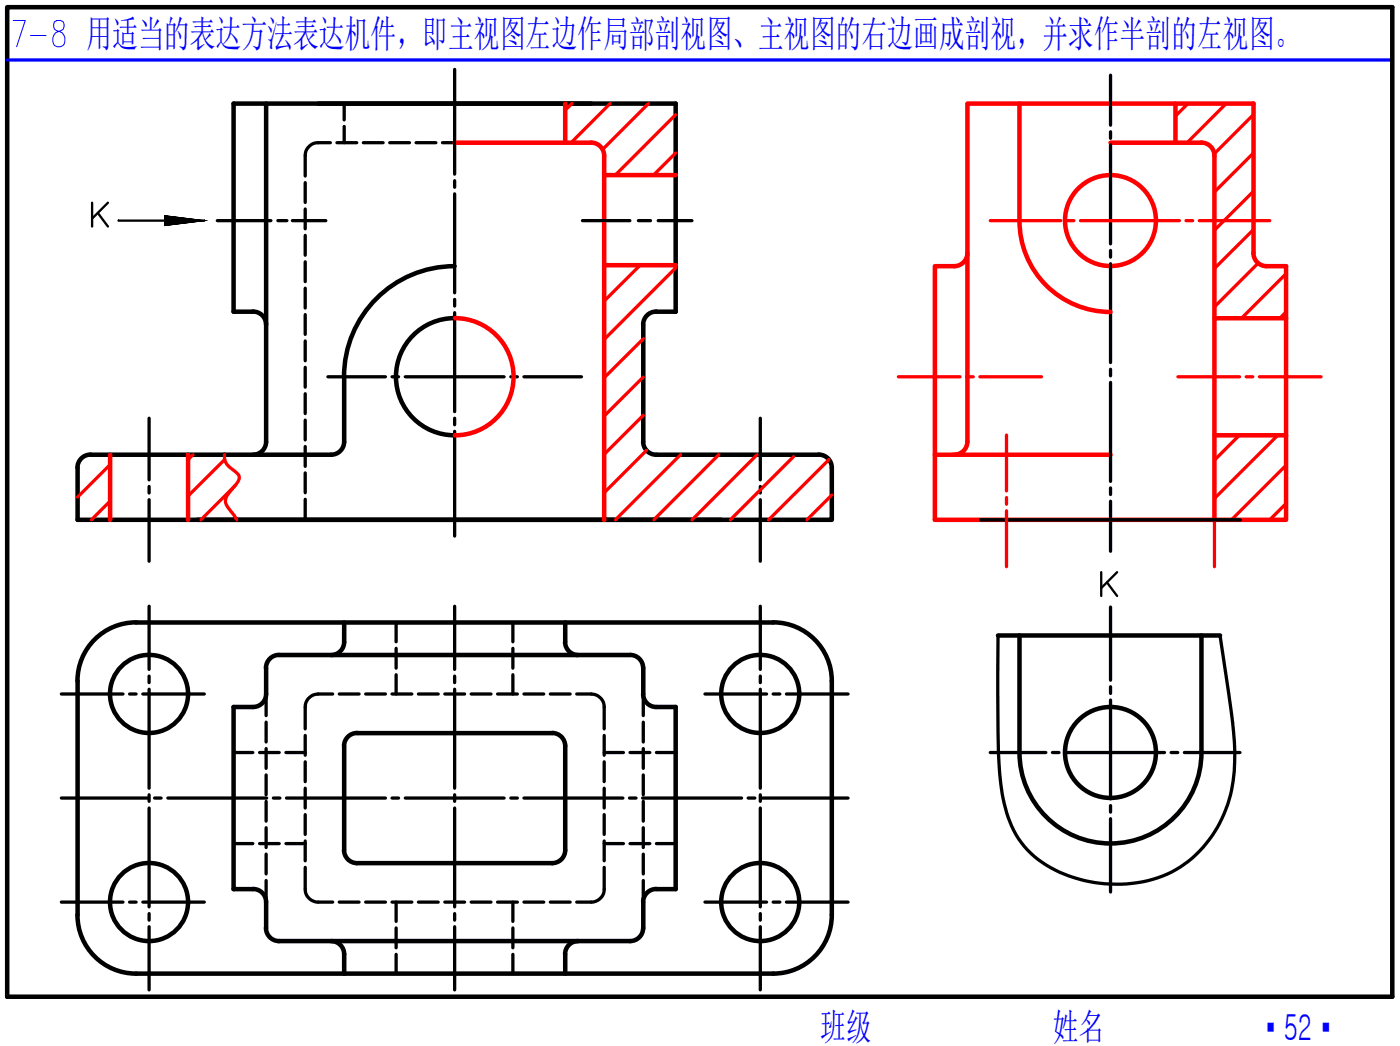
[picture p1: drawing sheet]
<svg xmlns="http://www.w3.org/2000/svg" width="108mm" height="81mm" viewBox="0 0 108 81" stroke-linecap="round" stroke-linejoin="round" font-family="sans-serif">
<defs><g id="words">
<g font-size="2.9" fill="#00f">
<text x="6.7" y="3.6">用适当的表达方法表达机件，即主视图左边作局部剖视图、主视图的右边画成剖视，并求作半剖的左视图。</text>
<text x="63.5" y="80.5">班级</text>
<text x="81.5" y="80.5">姓名</text>
</g>
<text font-size="2.8" fill="#00f" x="98" y="80.5">▪ 52 ▪</text>
</g></defs>
<!-- layer: 98 -->
<g fill="none" stroke="#f00" stroke-width=".35">
<path d="M35.2 11h10.6a1.02 1.02 0 0 1 1 1.1v28.1M43.8 8v3M46.8 13.6h5.5M74.9 19.6a1.02 1.02 0 0 1-1 1M78.9 8v9.1a7 7 0 0 0 7.1 7M86 11h7a1.02 1.02 0 0 1 1 1.1v28.1M91 8v3M8.5 35.2v5M14.6 35.2v5M35.2 24.6a4.5 4.5 0 0 1 4.6 4.6 4.5 4.5 0 0 1-4.6 4.5M46.8 20.5h5.5M72.4 35.2h13.6"/>
<path d="M73.9 20.6h-1.5v19.6h27.2v-19.6h-1.5a1 1 0 0 1-1.1-1v-11.6h-22.1v26.2a1.02 1.02 0 0 1-1 1M94 33.7h5.6M94 24.6h5.6"/>
<circle cx="86" cy="17.1" r="3.5"/>
</g>
<!-- layer: 96 -->
<g fill="none" stroke="#f00" stroke-width=".25">
<path d="M44.3 8l-.5 .5M47.2 8l-3 3M50.2 8l-3.5 3.6M52.3 8.9l-4.7 4.7M52.3 11.8l-1.7 1.8M76.7 17.1h5.4M82.6 17.1h.5M83.6 17.1h7.7M91.8 17.1h.5M92 8l-1 1M92.8 17.1h5.5M94.9 8l-3 3"/>
<path d="M97 17.8l-3 3M97 14.8l-3 3M97 11.8l-3 3.1M97 8.9l-3 3M8.5 36l-2.5 2.5M8.5 38.8l-1.4 1.4M14.9 35.2l-.3 .4M17.4 35.2a1.45 1.45 0 0 0 .9 1.4 .53 .53 0 0 1 0 .8 2.23 2.23 0 0 0-.8 1.5l.1 .4 .7 .9M17.4 35.6l-2.8 2.8M18.2 37.6l-2.6 2.6M49.6 20.5l-2.8 2.8M49.8 26.2l-3 3"/>
<path d="M49.8 29.2l-3 3M49.8 32.1l-3 3.1M50.1 34.9l-3.3 3.2M52.3 20.7l-5.5 5.6M52.7 35.2l-5.1 5M55.6 35.2l-5 5M58.6 35.2l-5 5M61.4 35.3l-4.9 4.9M64.2 35.6l-4.7 4.6M64.4 38.3l-1.9 1.9M69.6 29.2h4.7M74.8 29.2h.5"/>
<path d="M75.9 29.2h4.7M77.9 33.7v4.3M77.9 38.5v.5M77.9 39.5v4.4M91.2 29.2h4.8M95.9 33.7l-1.9 1.9M96.5 29.2h.5M97.4 20.4l-3.4 3.4M97.5 29.2h4.8M98.9 33.7l-4.9 4.9M99.6 39l-1.3 1.2M99.6 36l-4.3 4.2"/>
<path d="M99.6 24.1l-.5 .5M99.6 21.2l-3.5 3.4M94 40.2v3.7"/>
</g>
<!-- layer: 3 -->
<path d="M75.9 40.2h20.1" fill="none" stroke="#000" stroke-width=".25"/>
<!-- layer: 0 -->
<g fill="none" stroke="#000" stroke-width=".25">
<path d="M16.8 17.1h4.2M21.5 17.1h.7M22.6 17.1h2.6M35.2 5.4v8.1M35.2 14v.5M35.2 15v7.7M45.1 17.1h3.7M49.4 17.1h1M51 17.1h2.6M86 5.8v3.9M86 10.2v.5M86 11.2v7.7"/>
<path d="M86 19.4v.5M11.5 32.4v4.7M11.5 37.7v.5M11.5 38.7v4.7M25.4 29.2h4.4M30.3 29.2h.6M31.4 29.2h7.6M35.2 23.2v.5M35.2 24.2v7.7M35.2 32.4v.5M35.2 33.4v8.1M39.5 29.2h.6"/>
<path d="M40.6 29.2h4.4M58.9 32.4v4.7M58.9 37.7v.5M58.9 38.7v4.7M86 20.4v7.7M86 28.6v.5M86 29.6v7.7M86 37.8v.5M86 38.8v3.9M4.7 53.7h4.8M10 53.7h.5M11.1 53.7h4.7"/>
<path d="M11.5 46.9v4.9M11.5 52.3v.5M11.5 53.3v7.7M35.2 46.9v4.9M35.2 52.3v.5M35.2 53.3v7.7M54.6 53.7h4.7M58.9 46.9v4.9M58.9 52.3v.5M58.9 53.3v7.7M59.9 53.7h.5M60.9 53.7h4.8"/>
<path d="M76.7 58.2h4.3M77.3 49.2a91.4 91.4 0 0 0 .3 12.2 7.4 7.4 0 0 0 3.7 5.7 10.3 10.3 0 0 0 10.1 0 9.9 9.9 0 0 0 4.2-8.9l-.3-3-.8-6M81.5 58.2h.5M82.5 58.2h7.7M86 47v5.6M86 53.2v.5M86 54.2v7.6M90.7 58.2h.5M91.7 58.2h4.3M4.7 69.8h4.8M4.7 61.8h6.8M10 69.8h.5"/>
<path d="M11.1 69.8h4.7M11.5 61.5v.5M11.5 62.5v7.7M11.5 70.7v.5M11.5 71.7v4.9M12 61.8h.5M13 61.8h7.6M21.2 61.8h.5M22.2 61.8h7.6M30.3 61.8h.6M31.4 61.8h7.6M35.2 61.5v.5"/>
<path d="M35.2 62.5v7.7M35.2 70.7v.5M35.2 71.7v4.9M39.5 61.8h.6M40.6 61.8h7.6M48.7 61.8h.5M49.7 61.8h7.7M54.6 69.8h4.7M57.9 61.8h.5M58.9 61.5v.5M58.9 62.5v7.7M58.9 70.7v.5"/>
<path d="M58.9 71.7v4.9M58.9 61.8h6.8M59.9 69.8h.5M60.9 69.8h4.8M86 62.4v.5M86 63.4v5.6"/>
</g>
<!-- layer: 1 -->
<g fill="none" stroke="#000" stroke-width=".35">
<path d="M.6 .6h107.2v76.5h-107.2zM20.6 8v26.2a1.01 1.01 0 0 1-1 1M25.6 35.2h-18.6a.99 .99 0 0 0-1 1v4h58.4v-4a1.01 1.01 0 0 0-1-1h-12.6M35.2 20.6a8.5 8.5 0 0 0-8.6 8.6v5a1.01 1.01 0 0 1-1 1M35.2 24.6a4.5 4.5 0 0 0-4.5 4.6 4.5 4.5 0 0 0 4.5 4.5M50.8 24.1a.99 .99 0 0 0-1 1v9.1a1.01 1.01 0 0 0 1 1M50.8 24.1h1.5v-16.1h-34.2v16.1h1.5a1.01 1.01 0 0 1 1 1M15.3 40.2h40.5M20.6 51.7a1.01 1.01 0 0 1 1-1h27.2a.99 .99 0 0 1 1 1M20.6 51.7v2M20.6 53.7a1.01 1.01 0 0 1-1 1h-1.5v14.1h1.5a1.01 1.01 0 0 1 1 1M26.6 48.2v1.5"/>
<path d="M26.6 49.7a1.01 1.01 0 0 1-1 1M26.9 57l.4-.2 .4-.1h15a1.01 1.01 0 0 1 1.1 1v8.1a1.01 1.01 0 0 1-1.1 1h-15.1a.99 .99 0 0 1-1-1v-8.1l.1-.3zM43.7 49.7a1.01 1.01 0 0 0 1.1 1M43.8 48.2v1.5M49.8 53.7a1.01 1.01 0 0 0 1 1M49.8 51.7v2M50.8 54.7h1.5v14.1h-1.5M59.9 48.2a4.5 4.5 0 0 1 4.5 4.5v18.1a4.5 4.5 0 0 1-4.5 4.6M59.9 48.2h-49.4a4.5 4.5 0 0 0-4.5 4.5v18.1a4.5 4.5 0 0 0 4.5 4.6h49.4M77.3 49.2h17.2M78.9 58.2a7 7 0 0 0 7.1 7.1 7 7 0 0 0 7-7.1M78.9 49.2v9"/>
<path d="M93 49.2v9M20.6 71.8a1.01 1.01 0 0 0 1 1h27.2a1.01 1.01 0 0 0 1-1M20.6 69.8v2M25.6 72.8a1.01 1.01 0 0 1 1 1.1v1.5M43.8 73.9v1.5M44.8 72.8a1.01 1.01 0 0 0-1.1 1.1M49.8 69.8v2M50.8 68.8a1.01 1.01 0 0 0-1 1"/>
<circle cx="11.5" cy="53.7" r="3"/>
<circle cx="58.9" cy="53.7" r="3"/>
<circle cx="86" cy="58.2" r="3.5"/>
<circle cx="11.5" cy="69.8" r="3"/>
<circle cx="58.9" cy="69.8" r="3"/>
</g>
<!-- layer: 4 -->
<g fill="none" stroke="#000" stroke-width=".25">
<path d="M23.6 14.1v1.6M23.6 16.2v1.5M23.6 18.2v1.6M25.6 11h-1a1 1 0 0 0-1 1.1v1.5M26.1 11h1.5M26.6 8v1.3M26.6 9.8v1.2M28.1 11h1.6M30.2 11h1.5M32.2 11h1.5M34.3 11h.9M23.6 20.3v1.5"/>
<path d="M23.6 22.3v1.5M23.6 24.3v1.6M23.6 26.4v1.5M23.6 28.4v1.6M23.6 30.5v1.5M23.6 32.5v1.6M23.6 34.6v1.5M23.6 36.6v1.5M23.6 38.6v1.6M18.1 58.2h1.5M20.1 58.2h1.5M20.6 53.7v1.7"/>
<path d="M20.6 55.9v1.5M20.6 57.9v1.6M20.6 60v1.5M22.1 58.2h1.5M23.6 56.9v1.6M23.6 59v1.5M25.8 53.7h-1.2a1.02 1.02 0 0 0-1 1v1.7M26.3 53.7h1.5M28.3 53.7h1.5M30.3 53.7h1.6M30.7 48.2v1.5M30.7 50.2v1.5"/>
<path d="M30.7 52.2v1.5M32.4 53.7h1.5M34.4 53.7h1.6M36.5 53.7h1.5M38.5 53.7h1.6M39.7 48.2v1.5M39.7 50.2v1.5M39.7 52.2v1.5M40.6 53.7h1.5M42.6 53.7h1.5M44.6 53.7h1.2a1.02 1.02 0 0 1 1 1v1.7M46.8 56.9v1.6"/>
<path d="M46.8 59v1.5M46.8 58.2h1.5M48.8 58.2h1.5M49.8 53.7v1.7M49.8 55.9v1.5M49.8 57.9v1.6M49.8 60v1.5M50.8 58.2h1.5M18.1 65.3h1.5M20.1 65.3h1.5M20.6 62v1.6M20.6 64.1v1.5"/>
<path d="M20.6 66.1v1.5M20.6 68.2v1.6M22.1 65.3h1.5M23.6 67.1v1.7a1 1 0 0 0 1 1h1.2M23.6 61v1.5M23.6 63.1v1.5M23.6 65.1v1.5M26.3 69.8h1.5M28.3 69.8h1.5M30.3 69.8h1.6M30.7 69.8v1.5M30.7 71.8v1.6"/>
<path d="M30.7 73.9v1.5M32.4 69.8h1.5M34.4 69.8h1.6M36.5 69.8h1.5M38.5 69.8h1.6M39.7 69.8v1.5M39.7 71.8v1.6M39.7 73.9v1.5M40.6 69.8h1.5M42.6 69.8h1.5M46.8 67.1v1.7a1 1 0 0 1-1 1h-1.2M46.8 61v1.5"/>
<path d="M46.8 63.1v1.5M46.8 65.1v1.5M46.8 65.3h1.5M48.8 65.3h1.5M49.8 62v1.6M49.8 64.1v1.5M49.8 66.1v1.5M49.8 68.2v1.6M50.8 65.3h1.5"/>
</g>
<!-- layer: 2 -->
<path d="M.6 4.6h107.2" fill="none" stroke="#00f" stroke-width=".25"/>
<path d="M1 1.6h1l-.7 2M2.4 2.7h1.2M4.2 1.7a.5 .5 0 0 0 .4 .8 .59 .59 0 0 1 .4 .6 .59 .59 0 0 1-.6 .5 .68 .68 0 0 1-.3-.7 .68 .68 0 0 1 .7-.5 .43 .43 0 0 0 .2-.4 .43 .43 0 0 0-.3-.4z" fill="none" stroke="#00f" stroke-width=".08"/>
<!-- layer: 8 -->
<path d="M9.2 17.1h6.6" fill="none" stroke="#000" stroke-width=".18"/>
<path d="M9.2 17.1h.1M15.8 17.1h.1" fill="none" stroke="#000" stroke-width=".08"/>
<path d="M12.8 16.7v.8l3-.4zM12.8 16.7v.8l3-.4z" fill="#000" stroke="#000" stroke-width=".08"/>
<!-- layer: 11 -->
<path d="M7.1 15.7v1.8M7.6 16.5l.8 1M8.4 15.7l-1.3 1.2M85.3 44.3v1.8M85.7 45.1l.8 1M86.5 44.3l-1.2 1.2" fill="none" stroke="#000" stroke-width=".18"/>
<use href="#words"/>
</svg>
